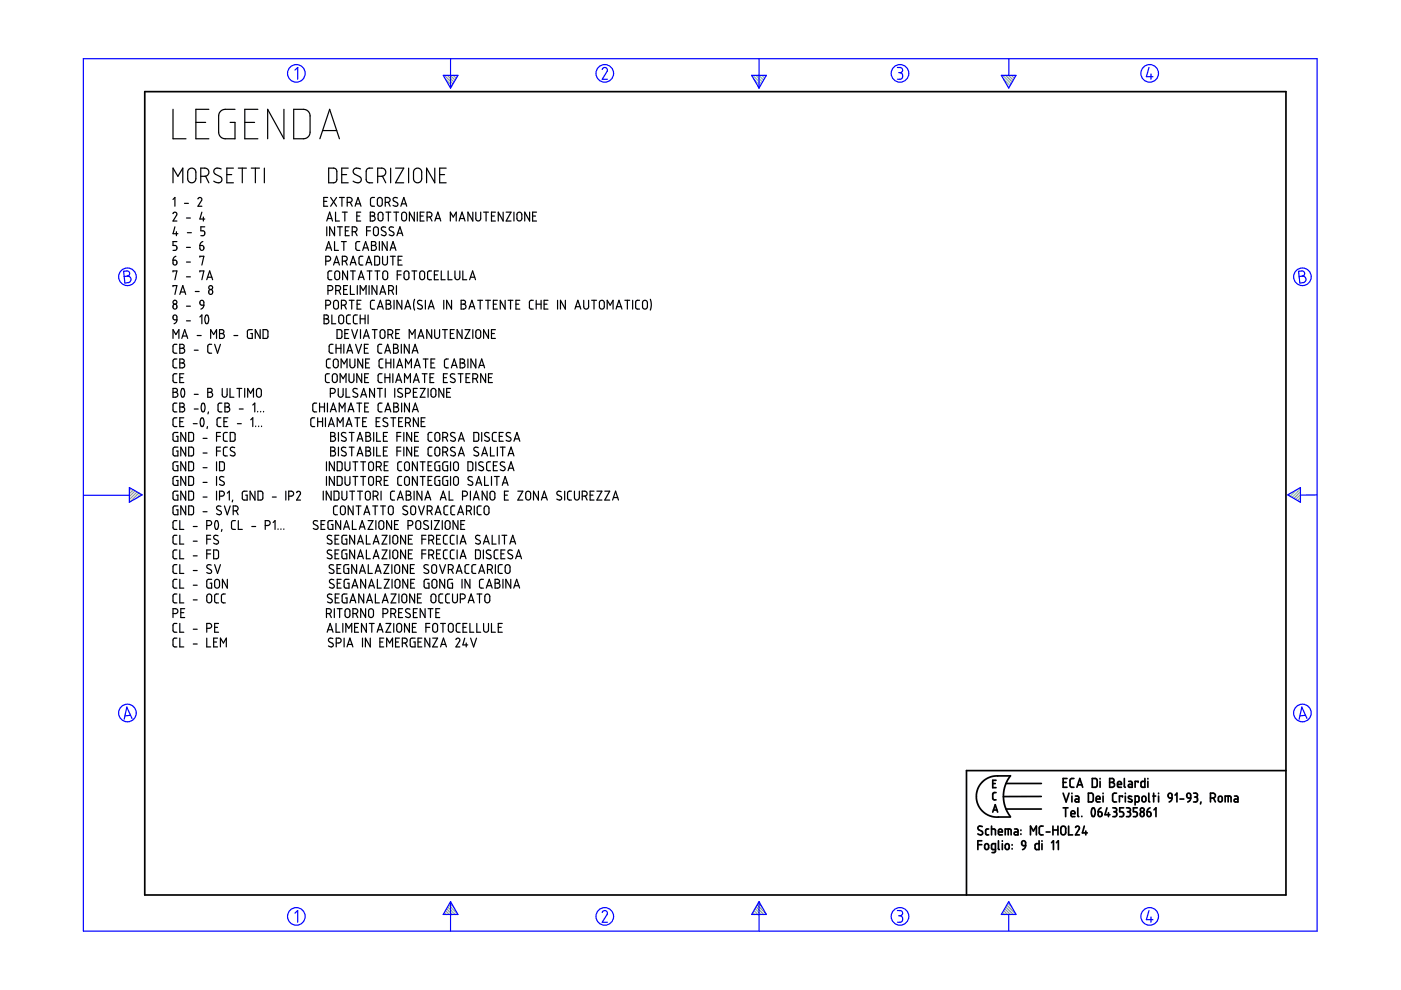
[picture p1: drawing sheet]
<svg xmlns="http://www.w3.org/2000/svg" width="297mm" height="210mm" viewBox="0 0 297 210" stroke-linecap="round" stroke-linejoin="round" font-family="sans-serif">
<g fill="none" stroke="#6c9" stroke-width=".25">
<path d="M94.2 16l1.8 1.8M94.5 16.8l1.3 1.4M94.8 16l1.5 1.4M95.3 18.3l.3 .3M95.5 16l1 1M96.1 16l.6 .6M96.7 16l.3 .2M159.6 16l1.8 1.8M159.9 16.8l1.3 1.4M160.3 16l1.4 1.4M160.7 18.3l.3 .3M160.9 16l1 1"/>
<path d="M161.5 16l.6 .6M162.1 16l.2 .2M212.6 16l1.8 1.8M212.8 16.8l1.3 1.4M213.2 16l1.4 1.4M213.7 18.3l.2 .3M213.8 16l1 1M214.4 16l.7 .6M215.1 16l.2 .2M27.5 103.4h-.1M27.9 103.6l-.5 .4M28.3 103.8l-.9 .9"/>
<path d="M28.7 104.1l-1.3 1.2M29 104.3l-1.6 1.6M29.4 104.5l-1.8 1.9M29.8 104.8l-.8 .8M273.4 104.7l-.3 .3M274.9 103.9l-1.4 1.3M275.7 103.6l-1.8 1.9M275.7 106.1l-.2 .3M275.7 105.5l-.6 .6M275.7 104.9l-1 1M275.7 104.2l-1.4 1.5M94 193.8v.1"/>
<path d="M94.2 193.5l.4 .4M94.4 193.1l.9 .8M94.7 192.7l1.2 1.2M94.9 192.3l1.6 1.6M95.1 191.9l1.9 1.9M95.4 191.5l.8 .8M159.4 193.8v.1M159.6 193.5l.4 .4M159.9 193.1l.8 .8M160.1 192.7l1.2 1.2M160.3 192.3l1.6 1.6M160.5 191.9l1.9 1.9"/>
<path d="M160.8 191.5l.8 .8M212.3 193.8v.1M212.6 193.5l.4 .4M212.8 193.1l.8 .8M213 192.7l1.2 1.2M213.2 192.3l1.6 1.6M213.5 191.9l1.8 1.9M213.7 191.5l.8 .8"/>
</g>
<g fill="none" stroke="#00f" stroke-width=".25">
<path d="M17.7 12.4h261.6v185h-261.6zM62.5 14.9l.6-.6v2.5M94 16h3.1l-1.6 2.7zM95.5 12.4v6.3M127.7 14.7l.5-.4 .5 .3v.5l-1 1.7h1.1M159.4 16h3.1l-1.6 2.7zM160.9 12.4v6.3M190.3 14.3h.7l.3 .3v.6l-.5 .2M190.5 15.4h.3M190.8 15.4l.5 .3v.7l-.3 .4h-.7M212.3 16h3.1l-1.5 2.7zM213.9 12.5v3.5"/>
<path d="M243.6 14.3l-.5 2h1.4M244 15.7v1.1M26.2 57.5l.9-.1 .3 .3 .1 .5-.5 .3 .5 .2 .3 .4-.1 .3-.3 .5-.9 .1zM27 58.5l-.7 .1M275.3 57.5l.9-.1 .3 .3 .1 .5-.5 .3 .5 .2 .3 .4-.1 .4-.2 .3-1 .2zM276.1 58.5l-.7 .1M17.8 105h9.6M27.4 103.4l2.7 1.5-2.7 1.6zM273 104.9l2.7-1.5v3.1zM279.3 104.9l-3.6 .1M27.7 151.7l-1.2 .1M28 152.3l-1.1-2.4-.6 2.6"/>
<path d="M276.8 151.7l-1.2 .1M277.1 152.3l-1.1-2.4-.6 2.6M62.5 193.6l.6-.5v2.4M95.5 191.2v6.2M95.5 191.2l1.6 2.7h-3.1zM127.7 193.5l.1-.3 .5-.1 .5 .4-.1 .4-1 1.6h1.1M160.9 191.2v6.2M160.9 191.2l1.6 2.7h-3.1zM190.3 193.1h.6l.4 .2v.5l-.5 .4M190.5 194.2h.3M190.8 194.2l.5 .3v.7l-.4 .3h-.6M213.9 191.2l1.5 2.7h-3.1z"/>
<path d="M213.9 193.9v3.5M243.6 193.1l-.5 1.9h1.4M244 194.4v1.1"/>
<circle cx="62.8" cy="15.6" r="1.87"/>
<circle cx="128.2" cy="15.6" r="1.87"/>
<circle cx="190.8" cy="15.6" r="1.87"/>
<circle cx="243.8" cy="15.6" r="1.87"/>
<circle cx="27" cy="58.7" r="1.87"/>
<circle cx="276.1" cy="58.7" r="1.87"/>
<circle cx="27" cy="151.2" r="1.87"/>
<circle cx="276.1" cy="151.2" r="1.87"/>
<circle cx="62.8" cy="194.3" r="1.87"/>
<circle cx="128.2" cy="194.3" r="1.87"/>
<circle cx="190.8" cy="194.3" r="1.87"/>
<circle cx="243.8" cy="194.3" r="1.87"/>
</g>
<g fill="none" stroke="#000" stroke-width=".36">
<path d="M30.7 19.4h241.9v170.4h-241.9zM207.3 179.1h.9M208.2 178.3h-.9v1.8M208.3 175.3l-.7-.1-.3 .5 .9 .6 .1 .5-.5 .2-.5-.2M208.9 179l.4-.1 .3 .3v.6l-.3 .3h-.3l-.2-.3zM209.6 175.8h-.4l-.2 .3v.8l.6 .1M210.2 175.8l.8 .1 .1 1.1M210.2 175.2v1.8M210.5 166.1h.5M210.5 172.2l.5-1.6 .5 1.6M210.6 171.7h.8M211.2 168h-.4l-.3 .3v1.1l.7 .2"/>
<path d="M211.2 165.4h-.7v1.6h.7M211.7 176.4h.8l-.2-.6h-.3l-.2 .1-.1 .9 .2 .2h.6M211.7 178.3v1.7l.2 .1M212.5 178.3v.1M212.5 178.9v1.2M213.1 177v-1.2l1.2 .1 .1 1.1M213.2 179l.4-.1 .4 .3v.6l-.3 .3h-.3l-.3-.3zM213.3 166.1h7.5M213.3 171.5h7.5M213.8 175.8v1.2M214.2 164.5h-3.5l-.9 .3-.9 .5-.7 .6-.7 .9-.4 1-.1 1.1 .1 1.1 .4 .9 .7 1 .8 .6 .8 .5 .9 .2h3.5M214.2 164.5l-1 1.7-.5 2.2 .1 1.3 .3 1.3 1.1 2.1"/>
<path d="M214.6 179.1v.1M214.6 179.9v.1M215.1 175.8h.5l.2 .2v1h-.5a.31 .31 0 0 1-.3-.3 .31 .31 0 0 1 .3-.3h.5M216.5 176v.1M216.5 176.8v.1M216.7 178.4h.6l.1 .9-.7-.2-.1-.5zM217.4 179.3l-.1 .5-.5 .3M218.5 177v-1.8l.6 1 .6-1v1.8M220.3 178.3v1.8h-.7l-.1-.3v-.8l.8-.1M220.8 168.9h-8.1M220.9 178.3v.1M220.9 178.9v1.2"/>
<path d="M221.2 175.2h-.6l-.3 .3 .1 1.3 .8 .2M221.8 176.4h.8M222.9 178.7l.5-.4v1.8M223.2 175.2v1.8M223.2 176h1.1M224 178.7l.4-.4v1.8M224.3 175.2v1.8M225 175.4l.5-.2 .4 .3 .1 1.1-.4 .4h-.4l-.3-.3zM225.4 165.9h.6M225.4 168.2l.6 1.8 .7-1.8M225.4 171.3h1M225.9 171.3v1.8"/>
<path d="M226.2 165.1h-.8v1.8h.8M226.6 175.2v1.8h.8M227.1 172.5h.8l-.1-.5-.4-.1-.3 .2v.8l.2 .2h.6M227.3 168.2v.1M227.3 168.8v1.2M227.7 165.1h-.6l-.2 .3v1.4l.3 .1h.5M228 168.8h.5l.2 .2v1h-.5a.31 .31 0 0 1-.3-.3 .31 .31 0 0 1 .3-.3h.5M228 175.5l.3-.3 .5 .1v.4l-.8 1.3h.9M228.3 166.9l.6-1.8 .7 1.8M228.5 166.4h.9M228.5 171.3v1.7l.2 .1M229.4 173.1h.1"/>
<path d="M229.9 175.2l-.4 1.4h1M230.2 176.2v.8M230.8 168.2h.7l.3 .3v1.2l-.3 .3h-.7zM231.6 165.1h.7l.3 .2v1.3l-.2 .3h-.8zM231.6 171.4a.53 .53 0 0 1 .5 .2 .53 .53 0 0 1 .1 .5l-.1 .7a.34 .34 0 0 1-.4 .3 .34 .34 0 0 1-.3-.4v-.6zM232.4 169.4h.8v-.3l-.2-.3-.5 .1-.1 .9 .2 .2h.6M232.8 172.1h.6l.2 .2 .1 .5-.2 .3h-.3l-.3-.1zM233.2 165.1v.1M233.2 165.7v1.2M233.4 171.3l-.4 .3-.2 .5M233.9 168.2v.1M233.9 168.8v1.2"/>
<path d="M234.7 171.3l-.4 1.4h1M235 172.3v.8M235.3 165.1h.6l.3 .3-.1 .4-.3 .1 .4 .1 .1 .3-.1 .4-.3 .2h-.6zM235.3 165.9h.5M235.9 171.3h.7l.1 .2 .1 .3-.4 .3M236.2 172.1h.2M236.4 172.1l.3 .2 .1 .5-.3 .3h-.6M236.7 168.2h-.5l-.3 .3v1.3l.3 .2h.5M236.9 166.3h.9l-.2-.5-.3-.1-.3 .1-.1 .9 .2 .2h.7M238 169v-.2h-.7v1.2M238.2 171.3h-.8v.8h.6l.2 .4-.1 .6h-.7M238.4 165.1v1.7l.2 .1"/>
<path d="M238.6 168.2v.1M238.6 168.8v1.2M238.8 171.3h.5l.3 .2v.4l-.3 .2M239.1 172.1h.2M239.3 172.1l.4 .3-.1 .5-.2 .2h-.6M239.3 165.7h.5l.3 .2v1h-.6a.31 .31 0 0 1-.3-.3 .31 .31 0 0 1 .3-.3h.6M239.9 168.9l-.2-.1a.29 .29 0 0 0-.4 .1 .29 .29 0 0 0 .1 .4l.5 .2a.33 .33 0 0 1 0 .5 .33 .33 0 0 1-.5 0l-.2-.1M240.7 170l.7-.1 .1-.9-.2-.2h-.6v1.9M241.1 171.3h-.8v.8h.6l.2 .3-.1 .7h-.7M241.3 165.9v-.2h-.6v1.2M241.9 172.3l.2-.2 .4 .2 .1 .5-.1 .2-.4 .1-.2-.1zM242.2 169l.2-.2 .4 .1 .2 .8-.2 .2-.4 .1-.3-.2z"/>
<path d="M242.7 165.1v1.8h-.6l-.2-.2 .1-.9 .2-.1h.5M243.2 172.1l.7 .2v.7l-.4 .1-.2-.1zM243.4 165.1v.1M243.4 165.7v1.2M243.6 168.2v1.6l.2 .2M243.8 171.3l-.4 .3-.2 .5M244.4 168.8h.6M244.6 168.2v1.8M244.7 171.7l.4-.4v1.8M245.6 168.2v.1M245.6 168.8v1.2M247.7 168.4l.3-.2 .4 .1 .1 .9-.7-.1z"/>
<path d="M248.5 169.2l-.2 .5-.4 .3M249.1 168.6l.4-.4v1.8M250.2 169.4h.8M251.7 168.3l.3-.1 .3 .1 .2 .9h-.6l-.2-.2zM252.5 169.2l-.2 .5-.5 .3M253.1 168.2l.7 .1 .1 .4-.4 .3M253.3 169h.2M253.5 169l.4 .2v.5l-.2 .3h-.6M254.6 170l-.1 .5M256.6 169.2l.9-.1 .2-.3-.1-.4-.4-.2h-.6v1.8M257.3 169.2l.4 .8M258.4 169l.2-.2 .4 .1 .1 .8-.1 .2-.4 .1-.3-.2z"/>
<path d="M259.8 170v-1.2l1.1 .1 .1 1.1M260.4 168.8v1.2M261.7 168.8h.6l.2 .3v.9h-.6a.31 .31 0 0 1-.3-.3 .31 .31 0 0 1 .3-.3h.6M272.6 163.4h-67.7v26.4M211.1 180.1l-.8-.1-.1-.9 .2-.2h.7v1.6l-.3 .2-.5 .1"/>
<circle cx="242.2" cy="171.7" r=".42"/>
</g>
<g fill="none" stroke="#000" stroke-width=".25">
<path d="M36.7 23.2v6.2h2.7M36.7 38.8v-3.2l1 1.8 1.1-1.8v3.2M40.1 35.9l.4-.3 .5 .1 .5 .6v1.8l-.2 .4-.4 .2h-.5l-.6-.5v-1.8zM41.5 26h2.1M42.6 37.4h1l.5-.3 .2-.8-.3-.5-.4-.2h-1v3.2M43.6 37.4l.7 1.4M44.3 23.2h-2.8v6.2h2.8M46.9 35.8l-1.1-.1-.3 .2-.2 .5 .3 .5 1.3 .7 .2 .4-.2 .5-.3 .2-.4 .1-.9-.4M48.1 37h1M49.5 35.6h-1.4v3.2h1.4M49.8 23.2h-2.4l-.5 .2-.4 .5-.1 .6v3.8l.2 .5 .5 .5 .5 .1h2.2v-3.4h-1M50.5 35.6h1.7"/>
<path d="M51.4 35.6v3.2M51.9 26h2.1M53.3 35.6h1.7M54.1 35.6v3.2M54.7 23.2h-2.8v6.2h2.8M56 35.6v3.2M60.2 23.2v6.2l-3.5-6.2v6.2M62.3 23.2l2.5 .1 .4 .2 .4 .5 .1 4.3-.3 .6-.5 .4-2.6 .1zM67.8 29.4l2.1-6.2 2.1 6.2M68.4 27.7h3M69.7 35.6h1.1l.6 .5v2.2l-.5 .4-1.2 .1zM72.5 37h1"/>
<path d="M73.8 35.6h-1.3v3.2h1.3M76.4 35.8l-1-.1-.4 .2-.1 .5 .2 .5 1.4 .7 .1 .4-.1 .5-.4 .2-.4 .1-.8-.4M79 35.6l-.9 .1-.3 .2-.2 .4 .1 2.1 .5 .4h.8M80.1 37.4h1l.5-.3 .2-.8-.3-.5-.4-.2h-1v3.2M81.1 37.4l.7 1.4M82.8 35.6v3.2M83.9 35.6h1.7l-1.7 3.2h1.7M86.6 35.6v3.2M87.8 36l.4-.3 .5-.1 .4 .2 .3 .4v1.9l-.6 .6h-.6l-.5-.5v-1.8zM92.2 35.6v3.2l-1.8-3.2v3.2M93.2 37h1.1M94.6 35.6h-1.4v3.2h1.4"/>
<path d="M36.7 45.3l.3-.3 .4 .2 .1 .3-.8 1.4h.8M36.7 55.2l.7 .1 .1 .6-.1 .2-.4 .1-.3-.2zM36.7 57.7v-.3h.8l-.4 1.9M36.7 42.3l.4-.4v1.8M37.1 48.1l-.4 1.5h1M37.3 54.3l-.4 .3-.2 .6M37.4 49.1v.9M37.5 51.2h-.8v.8h.5l.3 .4-.1 .6-.7 .1M39.1 43.1h.8M39.5 46.2h.9M39.5 52.5h.9M39.5 55.6h.9"/>
<path d="M39.5 58.7h.9M39.7 49.3h.9M42 42.2l.3-.3 .5 .2v.3l-.8 1.3h.8M42.4 52h.5l.2 .2 .1 .5-.2 .3-.3 .1-.2-.2zM42.4 54.5v-.2h.8l-.4 1.9M42.4 57.7v-.3h.8l-.4 1.9M42.8 45l-.4 1.4h1M43 51.2l-.4 .3-.2 .5M43.1 46v.9M43.4 48.1h-.8v.8h.5l.3 .3-.1 .7-.7 .1M43.8 59.3l.6-1.9 .7 1.9M44 58.8h.9"/>
<path d="M68.6 42.7h.7M69.1 55.4h.5l.4-.3 .1-.3-.2-.4-.8-.1v1.9M69.1 53.1l.6-1.9 .6 1.9M69.2 52.6h.9M69.3 46.9l.6-1.9 .6 1.9M69.3 48.1v1.9M69.4 46.3h.9M69.5 41.9h-.9v1.8h.9M70.1 41.9l1.3 1.8M70.4 57.4l-.6 .1-.3 .3 .1 1.3 .8 .2M70.7 56.2l.7-1.9 .6 1.9M70.9 55.7h.9"/>
<path d="M70.9 48.1v1.9l-1-1.9v1.9M70.9 51.2v1.9h.9M71.1 57.6l.6-.1 .3 .3v1.1l-.4 .4h-.3l-.3-.3v-1.1zM71.1 45v1.9h.9M71.4 41.9l-1.3 1.8M71.5 48.1h1.1M72 41.9h1M72.1 48.1v1.9M72.4 51.2h1M72.5 41.9v1.8M72.6 55.4l.8-.1 .2-.3-.1-.5-.3-.2h-.6v1.9M72.6 45h1"/>
<path d="M72.9 51.2v1.9M73.1 45v1.9M73.2 48.9h.6M73.2 55.4l.4 .8M73.6 42.9l.9-.1 .2-.4-.1-.3-.4-.2h-.6v1.8M73.7 57.4v1.9l-1.1-1.9v1.9M74 48.1h-.8v1.9h.8M74.3 42.9l.4 .8M74.3 56.2l.6-1.9 .6 1.9M74.3 57.4h1M74.4 55.7h.9M74.7 49.1l.9-.1 .1-.4-.1-.3-.3-.2h-.6v1.9"/>
<path d="M74.8 57.4v1.9M75.3 43.7l.6-1.8 .6 1.8M75.3 49.1l.4 .9M75.5 43.2h.9M75.6 45.8h.7M76 59.3l.6-1.9 .6 1.9M76.1 58.8h.9M76.3 51.2h-.6l-.3 .4 .1 1.3 .2 .2h.6M76.5 45h-.9v1.9h.9M76.9 53.1l.6-1.9 .6 1.9M76.9 54.3l-.5 .1-.3 .3 .1 1.3 .7 .2M77.1 52.6h.9"/>
<path d="M77.6 56.2l.6-1.9 .6 1.9M77.7 48.9h.8M77.7 55.7h1M77.8 57.4h1.1M78.4 57.4v1.9M78.5 45h.6l.3 .3v.4l-.4 .1 .3 .1 .2 .4v.3l-.3 .2-.7 .1zM78.5 45.8h.5M78.5 48.1h-.8v1.9M78.8 51.2h.6l.3 .3-.1 .4-.3 .1 .3 .1 .2 .4v.2l-.3 .3-.7 .1zM78.8 52h.5M79.4 48.2l.4-.1 .4 .4v1l-.3 .5-.5-.1-.2-.3v-1.1zM79.4 41.9h-.6l-.3 .4 .1 1.2 .3 .2h.5"/>
<path d="M79.4 54.3h.8l.3 .3v1.3l-.3 .3h-.8zM79.5 57.4h1M80 57.4v1.9M80.2 42l.4-.1 .4 .3v1.1l-.3 .4h-.3l-.4-.3v-1.1zM80.3 45.2l.4-.2 .5 .3v1.1l-.3 .4h-.3l-.4-.3v-1zM80.4 51.2v1.9M81.1 54.3v1.5l.5 .4 .4-.2 .1-.2v-1.5M81.2 57.7l.6-.3 .4 .4v1.1l-.4 .4h-.4l-.2-.4zM81.7 42.9l.8-.1 .2-.4-.1-.3-.3-.2h-.6v1.8M81.8 48.2l-.7-.1-.3 .4 .2 .3 .8 .5v.4l-.3 .3-.7-.2M81.8 45h1.1M82.1 51.2v1.9l-1.1-1.9v1.9"/>
<path d="M82.3 42.9l.4 .8M82.3 45v1.9M82.7 53.1l.6-1.9 .6 1.9M82.8 54.3h1M82.9 52.6h.9M83.3 54.3v1.9M83.4 48.2l-.6-.1-.3 .5 1 .7v.4l-.3 .3-.7-.2M83.5 45h1M84 45v1.9M84.2 50l.6-1.9 .6 1.9M84.2 58.3h.8M84.3 42l-.7-.1-.3 .5 .2 .2 .8 .5v.5l-.5 .1-.5-.2"/>
<path d="M84.3 49.4h.9M84.4 55.2h.6M85 43.7l.6-1.8 .6 1.8M85 57.4h-.8v1.9M85.2 43.2h.9M85.3 54.3h-.9v1.9h.9M85.3 45.1l.6-.1 .3 .3v1.1l-.3 .4h-.4l-.3-.3v-1.1zM85.8 57.6l.6-.1 .3 .3v1.1l-.4 .4h-.3l-.3-.3v-1.1zM87.3 57.4h1.1M87.8 45v1.9l-1-1.9v1.9M87.8 57.4v1.9M88.5 45v1.9"/>
<path d="M89.1 45.8h.6M89.1 57.6l.6-.1 .3 .3v1.1l-.3 .4h-.4l-.3-.3v-1.1zM89.9 45h-.8v1.9h.8M90.6 46l.8-.1 .2-.3-.2-.5-.8-.1v1.9M91.2 46l.4 .9M91.5 57.4l-.6 .1-.2 .3v1.3l.8 .2M92.1 58.3h.6M92.2 46.9l.6-1.9 .7 1.9M92.4 46.3h.9M92.9 57.4h-.8v1.9h.8M93.6 57.4v1.9h.8M95 57.4v1.9h.8"/>
<path d="M95.5 46.9v-1.9l.6 1 .6-1v1.9M96.5 57.4v1.4l.4 .5 .4-.1 .2-.2v-1.6M97.3 46.9l.7-1.9 .6 1.9M97.5 46.3h.9M98.1 57.4v1.9h.9M99.6 59.3l.6-1.9 .6 1.9M99.8 58.8h.8M100.2 45v1.9l-1-1.9v1.9M100.9 45v1.5l.1 .2 .4 .2 .5-.4v-1.5M102.5 45h1.1M103.1 45v1.9M104.2 45.8h.6"/>
<path d="M105 45h-.8v1.9h.8M106.7 45v1.9l-1.1-1.9v1.9M107.3 45h1.1l-1.1 1.9h1.1M109 45v1.9M109.7 45.2l.5-.2 .4 .3v1.1l-.3 .4h-.4l-.3-.3zM112.3 45v1.9l-1-1.9v1.9M112.9 45.8h.6M113.7 45h-.8v1.9h.8M36.7 60.8v-.2h.8l-.4 1.8M36.7 71.8v-1.9l.6 1 .6-1v1.9M36.8 64.6l.2-.1 .4 .1 .1 .6-.1 .2-.4 .1-.3-.1zM36.8 66.9l.2-.1 .4 .1 .1 .9h-.5l-.3-.2z"/>
<path d="M37.5 67.8l-.2 .5-.4 .3M37.5 73h-.5l-.3 .3v1.4l.2 .1 .6 .1M37.5 76.1h-.5l-.3 .3v1.4l.3 .2h.5M37.5 79.2h-.5l-.3 .3v1.4l.3 .2h.5M38.1 73h.7l.3 .3-.1 .3-.3 .3 .3 .1 .2 .3v.2l-.3 .3-.8 .1zM38.1 76.1h.7l.3 .3-.1 .3-.3 .3 .3 .1 .2 .3v.2l-.3 .4h-.8zM38.1 62.4l.7-1.8 .6 1.8M38.1 73.9h.6M38.1 77h.6M38.3 61.9h.9M38.5 71.8l.7-1.9 .6 1.9M38.7 71.2h.9"/>
<path d="M39 79.2h-.9v1.9h.9M39.5 64.9h.9M39.5 68h.9M41.2 74.3h.8M41.4 61.8h.8M41.8 71.1h.9M42.4 67.2l.4-.4v1.8M42.6 63.7h.3l.2 .1 .1 .9-.7-.2-.1-.4zM43.2 64.7l-.2 .6-.4 .2M43.6 66.9a.56 .56 0 0 1 .7 .7l-.2 .7a.35 .35 0 0 1-.4 .3 .35 .35 0 0 1-.2-.5l-.1-.7zM44.3 61.5l.3-.1 .4 .1 .1 .6-.2 .2-.3 .1-.3-.1zM44.7 71.8v-1.9l.6 1 .6-1v1.9"/>
<path d="M44.9 73h-.6l-.3 .3 .1 1.4 .2 .1 .6 .1M45.5 73l.6 1.9 .6-1.9M46.5 69.9h.7l.2 .2v.5l-.3 .1 .3 .1 .2 .4-.3 .5-.8 .1zM46.5 70.7h.6M49.6 71.1h.8M53.5 69.9h-.8l-.2 .3v1.2l.1 .3 .9 .1v-1.1h-.3M55.2 69.9v1.9l-1.1-1.9v1.9M55.8 69.9h.7l.3 .2v1.3l-.3 .4h-.7zM68.7 66.8h.6l.3 .2v.5l-.4 .1 .4 .1 .1 .4-.1 .4-.3 .1h-.6zM68.7 67.6h.5M69.1 64.7l.8-.1 .2-.4-.1-.4-.3-.1h-.6v1.8M69.5 61.6l.9-.1 .2-.4-.2-.4-.3-.1h-.6v1.8"/>
<path d="M69.8 79.2h-.5l-.3 .4 .1 1.3 .2 .2h.5M70 76.1h-.5l-.3 .4 .1 1.3 .2 .2h.5M70.4 66.8v1.8h.8M70.6 79.4l.5-.2 .4 .4v1l-.4 .5-.4-.1-.2-.2v-1.1zM70.6 73h-.5l-.3 .4v1.3l.2 .1 .6 .1M70.8 76.3l.4-.2 .5 .3v1.1l-.3 .5-.5-.1-.2-.3zM70.9 63.8l.4-.1 .4 .3v1.2l-.3 .3h-.3l-.4-.3v-1.1zM71.2 61.6l.8-.1 .2-.3-.1-.4-.3-.2h-.6v1.8M71.2 73.9h1.1M71.2 73v1.9M71.5 69.9h.7l.3 .3v1.2l-.3 .4h-.7zM71.8 61.6l.4 .8"/>
<path d="M72 66.9l.4-.1 .4 .3 .1 1.1-.4 .4-.5-.1-.2-.2v-1.1zM72.3 73v1.9M72.3 78v-1.9l.7 1.1 .6-1.1v1.9M72.4 64.7l.9-.1 .1-.4-.1-.4-.3-.1h-.6v1.8M72.9 61.4h.6M72.9 73v1.9M73 64.7l.4 .8M73.1 70.7h.6M73.5 74.9l.6-1.9 .7 1.9M73.7 60.6h-.8v1.8h.8M73.7 74.4h.9M73.9 69.9h-.8v1.9h.8"/>
<path d="M74 79.2v1.5l.5 .4 .3-.1 .2-.3v-1.5M74 63.7h1.1M74.2 76.1v1.5l.5 .4 .5-.3v-1.6M74.3 66.8h-.5l-.3 .3v1.3l.3 .2h.5M74.3 60.6v1.8h.8M74.6 63.7v1.8M74.6 69.9l.6 1.9 .6-1.9M75.4 73l.6 1.9 .6-1.9M75.7 64.5h.6M75.8 66.8h-.6l-.3 .3 .1 1.3 .2 .2h.6M75.8 60.6v1.8M76.4 62.4v-1.8l.6 1 .6-1v1.8"/>
<path d="M76.4 66.8v1.8M76.4 67.6h1M76.4 69.9v1.9M76.5 63.7h-.8v1.8h.8M76.7 79.2v1.9l-1.1-1.9v1.9M76.9 76.1v1.9l-1-1.9v1.9M77 71.8l.7-1.9 .6 1.9M77.2 71.2h.9M77.3 73.9h.6M77.4 66.8v1.8M77.5 77h.6M78 66.8v1.8"/>
<path d="M78.1 73h-.8v1.9h.8M78.1 79.2h-.8v1.9h.8M78.3 60.6v1.8M78.4 76.1h-.9v1.9h.9M78.9 69.9h1.1M79.4 63.7h-.6l-.3 .4 .1 1.2 .3 .2h.5M79.4 69.9v1.9M79.9 60.6v1.8l-1-1.8v1.8M80 65.5l.6-1.8 .7 1.8M80.2 65h.9M80.5 62.4l.7-1.8 .6 1.8M80.6 70.1l.6-.2 .4 .4v1.1l-.3 .3-.3 .1-.4-.4z"/>
<path d="M80.7 61.9h.9M80.9 73h-.5l-.3 .4 .1 1.3 .1 .1 .6 .1M81 79.2h-.5l-.3 .4v1.3l.2 .2h.6M81.2 76.1h-.5l-.3 .4v1.3l.2 .2h.6M81.6 74.9l.6-1.9 .6 1.9M81.6 79.2v1.9M81.7 74.4h.9M81.8 77h1.1M81.8 76.1v1.9M81.9 63.7h.6l.3 .3v.3l-.4 .2 .4 .2 .1 .5-.4 .3h-.6zM81.9 64.5h.5M82.3 70.9l.8-.1 .2-.4-.1-.3-.4-.2h-.5v1.9"/>
<path d="M82.4 61.6l.9-.1 .1-.4-.1-.4-.3-.1h-.6v1.8M82.7 79.2v1.9M82.9 76.1v1.9M82.9 70.9l.4 .9M83 61.6l.4 .8M83.3 79.2v1.9M83.4 73h.7l.2 .3v.4l-.4 .2h.4l.2 .4-.1 .4-.2 .1-.8 .1zM83.4 73.9h.5M83.5 76.1v1.9M83.5 63.7v1.8M83.9 70.7h.6M84.1 60.6v1.8"/>
<path d="M84.1 78l.6-1.9 .7 1.9M84.3 77.5h.9M84.7 69.9h-.8v1.9h.8M85.1 73v1.9M85.2 63.7v1.8l-1-1.8v1.8M85.8 65.5l.6-1.8 .7 1.8M86 78v-1.9l.6 1.1 .6-1.1v1.9M86 65h.9M86.8 71.8v-1.9l.6 1 .6-1v1.9M86.8 73v1.9l-1.1-1.9v1.9M87.4 74.9l.6-1.9 .6 1.9M87.5 74.4h1"/>
<path d="M87.8 78l.7-1.9 .6 1.9M87.9 63.5l-.2 .9 .2 1.3M88 77.5h.9M88.6 71.8l.7-1.9 .6 1.9M88.8 71.2h.9M89.5 63.8l-.8-.1-.2 .5 .2 .2 .8 .5v.5l-.5 .1-.5-.2M89.5 79.2h1.1M89.7 76.1h1.1M90 79.2v1.9M90.2 63.7v1.8M90.2 76.1v1.9M90.8 65.5l.6-1.8 .7 1.8"/>
<path d="M91 65h.9M91.4 77h.6M91.5 69.9v1.9l-1-1.9v1.9M92 79.2h-.8v1.9h.8M92.2 69.9v1.4l.3 .5 .4-.1 .3-.3v-1.5M92.2 76.1h-.8v1.9h.8M93.8 69.9h1M94.1 63.7v1.8M94.3 69.9v1.9M94.8 79.2h-.8v1.9h.8M95.1 76.1h-.6l-.3 .4 .1 1.3 .2 .2h.6M95.5 70.7h.6"/>
<path d="M95.7 78l.6-1.9 .6 1.9M95.7 63.7v1.8l-1-1.8v1.8M95.9 77.5h.9M96.3 69.9h-.8v1.9h.8M96.4 79.3l-.6-.1-.3 .6 .9 .6 .1 .5-.4 .2-.6-.2M97.1 79.2h1.1M97.6 76.1h.6l.3 .3-.1 .4-.3 .2 .3 .1 .2 .3-.1 .4-.2 .2h-.7zM97.6 77h.5M97.7 79.2v1.9M97.8 63.7h.6l.3 .3-.1 .3-.3 .2 .3 .1 .2 .4-.1 .3-.3 .2h-.6zM97.8 64.5h.5M98 69.9v1.9l-1.1-1.9v1.9"/>
<path d="M98.6 69.9h1l-1 1.9h1M99.2 76.1v1.9M99.4 65.5l.7-1.8 .6 1.8M99.6 65h.9M99.6 79.2h-.8v1.9h.8M100.2 69.9v1.9M100.9 76.1v1.9l-1.1-1.9v1.9M101 70.1l.5-.2 .4 .4v1l-.3 .4h-.4l-.3-.3zM101.3 63.7h1M101.5 78l.6-1.9 .6 1.9M101.7 77.5h.9M101.8 63.7v1.8"/>
<path d="M103 79.2v1.9l-1.1-1.9v1.9M103 63.7h1M103.5 63.7v1.8M103.6 69.9v1.9l-1.1-1.9v1.9M104.2 70.7h.6M104.4 79.2h-.8v1.9h.8M104.6 64.5h.6M105 69.9h-.8v1.9h.8M105.5 63.7h-.9v1.8h.9M107.1 63.7v1.8l-1-1.8v1.8M107.7 63.7h1.1M108.2 63.7v1.8"/>
<path d="M109.4 64.5h.6M110.2 63.7h-.8v1.8h.8M113.1 63.7h-.5l-.4 .3 .1 1.4 .3 .1h.5M113.7 64.5h1M113.7 63.7v1.8M114.7 63.7v1.8M115.4 64.5h.6M116.2 63.7h-.8v1.8h.8M118.2 63.7v1.8M119.9 63.7v1.8l-1.1-1.8v1.8M121.9 65.5l.6-1.8 .6 1.8M122.1 65h.9"/>
<path d="M123.8 63.7v1.4l.4 .4h.3l.3-.4v-1.4M125.4 63.7h1.1M125.9 63.7v1.8M127.2 63.9l.5-.2 .4 .3v1.1l-.3 .4h-.4l-.3-.3zM128.7 65.5v-1.8l.7 1 .6-1v1.8M130.6 65.5l.6-1.8 .7 1.8M130.8 65h.9M132.5 63.7h1M133 63.7v1.8M134.1 63.7v1.8M135.6 63.7h-.6l-.2 .3v1.4l.3 .1h.5M136.3 63.9l.5-.2 .4 .3v1.2l-.3 .3-.5-.1-.2-.2z"/>
<path d="M137.9 63.5l.2 .9-.2 1.3M36.7 82.4h.6l.3 .2-.1 .5-.3 .1h.3l.2 .3v.4l-.3 .3h-.7zM36.7 83.2h.5M37.5 85.5h-.6l-.2 .3v1.4l.8 .1M37.5 88.6h-.5l-.3 .3v1.4l.3 .1h.5M37.7 91.7h-.7l-.3 .3v1.2l.3 .4h.7v-1.1h-.3M37.7 94.8h-.7l-.3 .3v1.3l.2 .2 .8 .1v-1.1h-.3M37.7 97.9h-.7l-.3 .3v1.3l.2 .2 .8 .1v-1.1h-.3M38.1 85.5h.7l.3 .3-.1 .3-.3 .2 .2 .1 .3 .3-.1 .4-.3 .2h-.7zM38.1 80.1h.7M38.1 86.3h.6M38.1 89.4h.7"/>
<path d="M38.5 82.4a.55 .55 0 0 1 .7 .8l-.2 .8a.34 .34 0 0 1-.4 .2 .34 .34 0 0 1-.2-.5l-.1-.6zM39 88.6h-.9v1.8h.9M39.4 91.7v1.9l-1.1-1.9v1.9M39.4 94.8v1.9l-1.1-1.9v1.9M39.4 97.9v1.9l-1.1-1.9v1.9M40 91.7h.8l.2 .3v1.2l-.2 .3-.8 .1zM40 94.8h.8l.2 .3v1.2l-.2 .3-.8 .1zM40 97.9h.8l.2 .3v1.2l-.3 .4h-.7zM41 89.8h.8M41.2 83.6h.8M41.2 86.7h.8M42.7 88.7a.55 .55 0 0 1 .6 .7l-.2 .7a.34 .34 0 0 1-.4 .3 .34 .34 0 0 1-.2-.4l-.1-.7z"/>
<path d="M42.9 85.5a.56 .56 0 0 1 .6 .8l-.2 .7a.35 .35 0 0 1-.4 .3 .35 .35 0 0 1-.2-.5v-.6zM43.1 92.9h.8M43.1 96.1h.8M43.1 99.2h.8M44 90.4l-.1 .5M44 82.4h.7l.3 .2-.1 .5-.3 .1 .3 .1 .2 .3-.1 .4-.3 .2h-.7zM44 83.2h.6M44.2 87.3l-.1 .5M45.9 97.9v1.9M45.9 92.5h.8M45.9 95.6h.8M46.5 97.9h.8l.3 .3v1.2l-.3 .4h-.8z"/>
<path d="M46.7 91.7h-.8v1.9M46.7 94.8h-.8v1.9M46.8 88.6h-.6l-.2 .3v1.2l.3 .3h.5M47.1 85.5h-.6l-.3 .3 .1 1.4 .8 .1M47.1 82.4v1.4l.4 .4 .4-.1 .2-.3 .1-1.4M47.5 89.4h.6M47.7 85.5h.6l.3 .2v.4l-.4 .2 .4 .2 .1 .3-.3 .5h-.7zM47.7 86.3h.5M48.2 91.7h-.5l-.3 .3v1.4l.3 .2h.5M48.2 94.8h-.5l-.3 .3v1.3l.3 .3h.5M48.3 88.6h-.8v1.8h.8M48.8 82.4v1.8h.8"/>
<path d="M48.8 91.7h.8l.2 .3v1.2l-.2 .3-.8 .1zM49.8 94.9l-.7-.1-.3 .4 .2 .4 .7 .4 .1 .5-.3 .2-.7-.2M50.2 82.4h1.1M50.3 89.8h.9M50.7 82.4v1.8M50.7 86.7h.9M51.9 82.4v1.8M52.5 84.2v-1.8l.6 1 .6-1v1.8M53.2 89l.4-.4v1.8M53.6 85.9l.4-.4v1.8M54.2 90.3v.1M54.5 82.5l.5-.1 .4 .3v1.1l-.3 .4h-.5l-.2-.3z"/>
<path d="M54.6 87.2v.1M54.8 90.3v.1M55.3 87.2v.1M55.5 90.3v.1M55.9 87.2v.1M66.7 88.6h-.6l-.2 .3 .1 1.4 .2 .1h.5M67.1 85.5h-.5l-.3 .3 .1 1.4 .7 .1M67.4 89.4h1M67.4 88.6v1.8M67.8 86.3h1M67.8 85.5v1.8M68.4 88.6v1.8"/>
<path d="M68.8 85.5v1.8M69 88.6v1.8M69.2 97.9v1.9M69.4 85.5v1.8M69.6 90.4l.7-1.8 .6 1.8M69.8 89.9h.9M70 83.4l1-.2 .1-.4-.2-.3-.9-.1v1.8M70 87.3l.7-1.8 .6 1.8M70.1 91.7h.7l.2 .3v.4l-.4 .1 .4 .2 .1 .4-.4 .5h-.6zM70.1 94.8h.6l.3 .3v.4l-.4 .1 .4 .2 .1 .3-.2 .5-.8 .1zM70.1 92.5h.5M70.1 95.6h.5"/>
<path d="M70.2 86.8h.9M70.9 97.9v1.9l-1.1-1.9v1.9M71.5 97.9h.7l.3 .2v1.3l-.3 .4h-.7zM71.5 90.4v-1.8l.6 1 .6-1v1.8M71.7 82.4v1.4l.4 .4 .4-.1 .2-.3v-1.4M71.8 91.7v1.9M71.8 94.8v1.9M71.9 87.3v-1.8l.6 1 .7-1v1.8M72.1 81.1v-1.9l.6 1.1 .7-1.1v1.9M73.2 97.9v1.6l.5 .3 .5-.3v-1.6M73.3 91.8l-.6-.1-.2 .2-.1 .3 1 .7-.1 .5-.4 .2-.5-.3M73.3 94.9l-.6-.1-.3 .5 1 .7-.1 .5-.4 .2-.5-.2"/>
<path d="M73.4 82.4v1.8h.8M73.4 90.4l.6-1.8 .6 1.8M73.5 89.9h.9M73.8 87.3l.6-1.8 .6 1.8M74 86.8h.9M74 91.7h1.1M74 94.8h1.1M74.6 91.7v1.9M74.6 94.8v1.9M74.8 97.9h1.1M75.2 88.6h1.1M75.3 97.9v1.9"/>
<path d="M75.6 85.5h1.1M75.7 93.6l.6-1.9 .6 1.9M75.7 96.7l.6-1.9 .6 1.9M75.8 82.5l-.7-.1-.3 .4 .2 .3 .8 .4v.5l-.5 .2-.5-.2M75.8 88.6v1.8M75.9 93h.9M75.9 96.2h.9M76.2 85.5v1.8M76.5 84.2l.6-1.8 .6 1.8M76.5 97.9h1M76.7 83.7h.9M76.9 89.4h.6"/>
<path d="M77 97.9v1.9M77.3 80.1h.6M77.3 86.3h.6M77.6 91.7h.7l.2 .3-.1 .4-.3 .1 .4 .2 .1 .4-.4 .5h-.6zM77.6 94.8h.6l.3 .3-.1 .4-.3 .1 .4 .2 .1 .3-.3 .5-.7 .1zM77.6 92.5h.5M77.6 95.6h.5M77.7 88.6h-.8v1.8h.8M78.1 85.5h-.8v1.8h.8M78.3 98h.6l.3 .3v1l-.3 .5h-.4l-.3-.4-.1-1.1zM79.2 91.7v1.9M79.2 94.8v1.9"/>
<path d="M79.4 82.4v1.8l-1-1.8v1.8M79.8 89.4h.6M79.8 99l.9-.2 .1-.3v-.4l-.4-.2h-.6v1.9M79.9 91.7v1.9h.8M79.9 94.8v1.9h.8M80 82.4h1M80.4 99l.4 .8M80.5 82.4v1.8M80.6 88.6h-.8v1.8h.8M81 85.5h-.6l-.2 .4v1.3l.8 .1M81.3 92.5h.6M81.3 95.6h.6"/>
<path d="M81.5 98.7h.6M81.6 80.1h1.1M81.6 87.3l.7-1.8 .6 1.8M81.7 82.4v1.8M81.8 86.8h.9M82.1 88.7l-.6-.1-.3 .4 .2 .3 .7 .5 .1 .5-.5 .1-.5-.2M82.1 91.7h-.8v1.9h.8M82.1 94.8h-.8v1.9h.8M82.3 97.9h-.8v1.9h.8M82.9 88.6h1M83.4 88.6v1.8M83.5 85.5h.7l.2 .3v.3l-.4 .2 .3 .1 .2 .3v.4l-.3 .2h-.7z"/>
<path d="M83.5 86.3h.5M83.7 82.4v1.8M83.9 81.1l.6-1.9 .7 1.9M84.1 80.6h.9M84.2 92.5h.8M84.2 95.6h.8M84.5 89.4h.7M85 91.7h-.8v1.9M85 94.8h-.8v1.9M85.2 97.9h-.6l-.3 .3v1.3l.3 .3h.6M85.2 85.5v1.8M85.3 82.5l-.7-.1-.3 .5 .2 .2 .7 .4 .1 .5-.5 .2-.5-.2"/>
<path d="M85.4 88.6h-.9v1.8h.9M85.6 91.7v1.9M85.6 94.8v1.9M85.8 81.1v-1.9l.6 1.1 .6-1.1v1.9M85.9 98.1l.6-.1 .3 .3v1.1l-.3 .4h-.4l-.3-.3v-1.1zM86 83.4h.6l.3-.2 .1-.4-.2-.4h-.8v1.8M86 89.6h.6l.3-.2 .1-.4-.2-.3-.8-.1v1.8M86.6 89.6l.4 .8M86.8 85.5v1.8l-1-1.8v1.8M87.3 91.7v1.9l-1.1-1.9v1.9M87.3 94.8v1.9l-1.1-1.9v1.9M87.4 87.3l.7-1.8 .6 1.8"/>
<path d="M87.6 86.8h.9M87.7 81.1l.6-1.9 .6 1.9M87.7 83.2h.6M87.8 80.6h.9M87.9 92.5h.6M87.9 95.6h.6M88.5 82.4h-.8v1.8h.8M88.5 97.9v1.9l-1.1-1.9v1.9M88.7 88.6v1.8l-1-1.8v1.8M88.7 91.7h-.8v1.9h.8M88.7 94.8h-.8v1.9h.8M89.1 82.4h1l-1 1.8h1"/>
<path d="M89.1 97.9h1M89.3 89.4h.6M89.6 97.9v1.9M90.1 88.6h-.8v1.8h.8M90.8 82.4v1.8M90.8 98.7h.6M91.2 80.1h.6M91.5 82.5l.5-.1 .4 .3v1.1l-.3 .4h-.4l-.3-.3zM91.6 91.7h-.5l-.3 .3v1.4l.8 .2M91.6 94.8h-.6l-.2 .3v1.3l.3 .3h.5M91.6 97.9h-.8v1.9h.8M92.4 91.8l.5-.1 .3 .4v1.1l-.4 .4-.4-.1-.2-.3v-1z"/>
<path d="M92.4 95l.5-.2 .3 .4v1.1l-.3 .3-.3 .1-.4-.3v-1.1zM93.2 97.9h-.7l-.3 .3v1.2l.2 .4h.8v-1.1h-.3M93.9 92.7h.7l.2-.2 .1-.4-.2-.3-.8-.1v1.9M93.9 95.8l.8-.1 .2-.3-.1-.4-.4-.2h-.5v1.9M94 80.1h.7M94.1 82.4v1.8l-1.1-1.8v1.8M94.5 92.7l.4 .9M94.5 95.8l.4 .9M94.7 83.2h.6M94.9 97.9h-.8l-.2 .3v1.3l.2 .2 .8 .1v-1.1h-.3M95.5 82.4h-.8v1.8h.8M95.5 97.9v1.9"/>
<path d="M96.3 98.1l.4-.2 .5 .3v1.2l-.3 .4-.5-.1-.2-.3zM96.5 91.8l-.6-.1-.3 .2-.1 .3 .2 .2 .8 .5v.5l-.5 .2-.5-.3M96.5 94.9l-.7-.1-.3 .5 .2 .2 .8 .5v.5l-.5 .2-.5-.2M97.2 93.6l.6-1.9 .6 1.9M97.2 96.7l.6-1.9 .6 1.9M97.4 93h.9M97.4 96.2h.9M98.8 80.1h.6M99.2 97.9h.7l.3 .3v1.3l-.2 .3h-.8zM100.2 80.3l1-.2 .1-.4-.2-.3-.9-.2v1.9M100.5 91.7h.7l.3 .2v1.3l-.3 .3-.7 .1zM100.9 97.9v1.9"/>
<path d="M100.9 80.3l.4 .8M101.4 94.9l-.6-.1-.3 .5 .1 .2 .8 .5v.5l-.5 .2-.4-.2M102.1 91.7v1.9M102.1 96.7l.6-1.9 .7 1.9M102.3 96.2h.9M102.4 98l-.6-.1-.3 .5 .1 .3 .8 .4 .1 .4-.4 .3-.6-.2M103.6 80.1h.6M103.7 91.8l-.6-.1-.3 .1-.1 .4 .2 .2 .8 .5v.5l-.5 .2-.5-.3M104 97.9h-.6l-.2 .3v1.3l.2 .3h.6M104 94.8v1.9h.8M104.6 98.7h.6M105.2 91.7h-.6l-.2 .4 .1 1.3 .7 .2"/>
<path d="M105.5 97.9h-.9v1.9h.9M105.5 94.8v1.9M105.9 92.5h.6M106.1 94.8h1M106.6 94.8v1.9M106.7 91.7h-.8v1.9h.8M107 98l-.6-.1-.3 .5 .1 .3 .8 .4 .1 .4-.4 .3-.6-.2M107.7 96.7l.7-1.9 .6 1.9M107.7 99.8l.7-1.9 .6 1.9M107.9 96.2h.9M107.9 99.3h.9M108.2 91.8l-.6-.1-.2 .2-.1 .3 1 .7v.5l-.5 .2-.5-.3"/>
<path d="M109 93.6l.6-1.9 .6 1.9M109.1 93h.9M37.5 110.4h-.6l-.2 .3v1.4l.8 .1M37.5 113.5h-.6l-.2 .3v1.4l.3 .2h.5M37.5 116.6h-.5l-.3 .3v1.4l.3 .2h.5M37.5 119.7h-.5l-.3 .3v1.3l.3 .3h.5M37.7 101h-.7l-.3 .3v1.3l.1 .2 .9 .1v-1h-.3M37.7 104.1l-.7 .1-.3 .3v1.2l.1 .2 .9 .1v-1h-.3M37.7 107.3h-.7l-.3 .3v1.2l.1 .3h.9v-1h-.3M38.1 110.4v1.8h.9M38.1 113.5v1.9h.9M38.1 116.6v1.9h.9"/>
<path d="M38.1 119.7v1.9h.9M39.4 101v1.9l-1.1-1.9v1.9M39.4 104.1v1.9l-1.1-1.9v1.9M39.4 107.3v1.8l-1.1-1.8v1.8M40 101l.8 .1 .2 .2v1.2l-.3 .4h-.7zM40 104.1l.8 .1 .2 .2v1.2l-.3 .4h-.7zM40 107.3h.7l.3 .2v1.2l-.3 .4h-.7zM41 111.6h.8M41 114.7h.8M41 117.9h.8M43.1 102.3h.8M43.1 105.4h.8"/>
<path d="M43.1 108.5h.8M43.8 111.4h.6l.4-.2 .1-.4-.2-.3-.9-.1v1.8M43.8 114.3h.9M43.8 117.4h.9M44.7 113.5h-.9v1.9M44.7 116.6h-.9v1.9M44.8 119.8l-.6-.1-.3 .1-.1 .4 .2 .3 .8 .4v.5l-.5 .2-.5-.2M45.3 116.6h.8l.2 .3v1.2l-.2 .3-.8 .1zM45.5 119.7l.6 1.9 .6-1.9M45.7 110.5a.48 .48 0 0 1 .5 .1 .48 .48 0 0 1 .1 .6l-.1 .8a.35 .35 0 0 1-.5 .2 .35 .35 0 0 1-.1-.5l-.1-.6zM45.9 101v1.9M45.9 104.1v1.9"/>
<path d="M46.2 113.6l-.6-.1-.3 .5 .9 .6 .1 .3v.3l-.5 .2-.5-.3M46.5 105.2l.9-.2 .2-.4-.2-.3-.9-.2v1.9M46.8 107.4l-.6-.1-.3 .4 .2 .3 .8 .5v.4l-.5 .2-.5-.2M47.1 112.2l-.2 .5M47.5 101.1l-.7-.1-.2 .2-.1 .4 1 .7v.4l-.3 .2-.7-.2M47.6 107.3l.6 1.8 .6-1.8M48.2 104.6l.4-.5v1.9M49.3 106l-.1 .4M49.4 108.3h.6l.4-.2 .1-.4-.2-.3-.9-.1v1.8M49.9 110.4h-.6l-.2 .3v1.4l.8 .1M50.1 108.3l.4 .8M50.5 110.4v1.8h.9"/>
<path d="M52.4 104.1l-.8 .1-.2 .3v1.2l.1 .2 .9 .1v-1h-.3M53.4 111.6h.8M54.1 104.1v1.9l-1.1-1.9v1.9M54.7 104.1l.7 .1 .3 .2v1.2l-.3 .4h-.7zM56.2 111.4l.8-.1 .3-.3-.1-.4-.3-.2h-.7v1.8M57.7 105.4h.9M57.9 110.8l.4-.4v1.8M58.9 112.1v.1M59.6 112.1v.1M60.2 112.1v.1M60.6 104.1v1.9M61.2 105.2l.9-.2 .2-.3-.2-.4-.9-.2v1.9"/>
<path d="M62.9 104.5l.3-.3 .4 .1 .1 .5-.8 1.2h.8M67.4 110.5l-.7-.1-.3 .5 .2 .2 .7 .4 .1 .6-.5 .1-.5-.2M68.1 111.2h.6M68.5 104.1v1.9M68.9 110.4h-.8v1.8h.8M69.2 101v1.9M70.2 104.1v1.9l-1-1.9v1.9M70.3 113.6l-.7-.1-.2 .4 .1 .3 .8 .5 .1 .5-.6 .2-.4-.3M70.3 116.7l-.7-.1-.2 .5 .1 .2 .8 .5 .1 .5-.6 .2-.4-.2M70.6 110.4h-.8l-.2 .2-.1 1.3 .2 .3h.9v-1h-.3M70.7 119.8l-.6-.1-.2 .1-.1 .4 .1 .3 .9 .4-.1 .5-.4 .2-.5-.2M70.8 104.1l.8 .1 .2 .2 .1 1.3-.3 .3h-.8z"/>
<path d="M70.9 101v1.9l-1.1-1.9v1.9M71 114.3h.6M71 117.4h.6M71.5 101h.6l.4 .2v1.4l-.3 .3h-.7zM71.5 107.3h-.5l-.3 .3 .1 1.4 .7 .1M71.9 113.5h-.9v1.9h.9M71.9 116.6h-.9v1.9h.9M72.2 110.4v1.8l-1-1.8v1.8M72.3 107.5l.5-.2 .4 .3v1.1l-.3 .4h-.5l-.2-.3zM72.3 119.7h-.8v1.9h.8M72.5 104.1v1.5l.5 .4 .3-.1 .2-.3v-1.5M72.9 112.2l.6-1.8 .6 1.8"/>
<path d="M73 111.7h.9M73.2 101v1.5l.4 .4 .6-.3v-1.6M73.5 113.5h-.7l-.3 .2v1.4l.3 .3h.7v-1.1h-.3M73.5 116.6h-.7l-.3 .2v1.4l.3 .3h.7v-1.1h-.3M73.9 119.7h-.7l-.3 .3v1.2l.3 .4h.7v-1.1h-.3M74.1 104.1h1.1M74.7 104.1v1.9M74.7 110.4v1.8h.8M74.8 101h1.1M74.9 107.3v1.8l-1.1-1.8v1.8M75.2 113.5v1.9l-1.1-1.9v1.9M75.2 116.6v1.9l-1.1-1.9v1.9"/>
<path d="M75.3 101v1.9M75.5 107.3h1M75.6 119.7v1.9l-1-1.9v1.9M75.8 104.1h1.1M75.8 115.4l.6-1.9 .6 1.9M75.8 118.5l.6-1.9 .6 1.9M76 114.9h.9M76 118h.9M76 107.3v1.8M76.2 112.2l.6-1.8 .6 1.8M76.3 104.1v1.9M76.3 111.7h.9"/>
<path d="M76.5 101h1M77 101v1.9M77.2 109.1l.6-1.8 .6 1.8M77.3 108.6h.9M77.6 104.3l.5-.1 .4 .3v1.1l-.4 .4h-.4l-.2-.3v-1.1zM77.7 113.5v1.9h.8M77.7 116.6v1.9h.8M78 110.4h1.1l-1.1 1.8h1.1M78.1 119.7v1.9h.8M78.3 101.2l.5-.2 .4 .4v1l-.4 .5-.4-.1-.2-.2zM79 107.3h1.1M79.1 105.2l.9-.2 .2-.4-.2-.3-.9-.2v1.9"/>
<path d="M79.1 115.4l.7-1.9 .6 1.9M79.1 118.5l.7-1.9 .6 1.9M79.3 114.9h.9M79.3 118h.9M79.5 107.3v1.8M79.7 110.4v1.8M79.8 105.2l.4 .8M79.8 102.1l.9-.2 .1-.3v-.4l-.3-.2h-.7v1.9M80.4 102.1l.4 .8M80.5 110.5l.5-.1 .4 .4-.1 1.1-.4 .3-.4-.1-.2-.3v-1zM80.7 107.3h1M80.8 104.1v1.9"/>
<path d="M81 113.5h1l-1 1.9h1M81 116.6h1l-1 1.9h1M81.2 107.3v1.8M81.4 119.7h1l-1 1.9h1M81.5 101.9h.6M82.3 101h-.8v1.9h.8M82.5 107.4l.5-.1 .4 .4v1l-.4 .4h-.3l-.3-.3-.1-1zM82.7 113.5v1.9M82.7 116.6v1.9M83 110.4v1.8l-1-1.8v1.8M83.1 119.7v1.9M83.4 113.7l.5-.2 .4 .4v1.1l-.4 .4-.4-.1-.2-.3z"/>
<path d="M83.4 116.8l.5-.2 .4 .3v1.2l-.4 .4-.4-.1-.2-.3zM83.7 104.1l-.6 .1-.3 .4 .1 1.2 .2 .2h.6M83.7 111.2h.6M83.8 119.9l.5-.2 .4 .4v1.1l-.3 .4h-.4l-.3-.4v-1zM84.3 106l.6-1.9 .6 1.9M84.4 105.5h.9M84.5 110.4h-.8v1.8h.8M85.2 101h-.6l-.3 .3 .1 1.4 .2 .2h.6M85.9 101.2l.5-.2 .4 .4v1.1l-.4 .4-.4-.1-.2-.2v-1.1zM86 113.5v1.9l-1.1-1.9v1.9M86 116.6v1.9l-1.1-1.9v1.9M86.1 104.1l.7 .1 .3 .3-.1 .3-.3 .2 .3 .1 .2 .3v.2l-.3 .4h-.8z"/>
<path d="M86.1 105h.6M86.3 107.4l-.6-.1-.3 .4 .2 .4 .8 .4v.4l-.5 .2-.5-.2M86.4 119.7v1.9l-1-1.9v1.9M86.5 111.4h.6l.3-.2 .1-.3-.1-.4-.9-.1v1.8M86.6 114.3h.6M86.6 117.4h.6M87.2 107.4l.5-.1 .4 .3v1.2l-.4 .3h-.4l-.2-.4zM87.4 113.5h-.8v1.9h.8M87.4 116.6h-.8v1.9h.8M87.8 104.1v1.9M87.8 119.7h-.8v1.9h.8M88.3 110.5l.5-.1 .4 .3v1.1l-.4 .4h-.3l-.3-.3v-1.1z"/>
<path d="M88.5 101v1.9l-1.1-1.9v1.9M88.7 107.3l.6 1.8 .7-1.8M89.1 101h1M89.5 104.1v1.9l-1.1-1.9v1.9M89.5 114.3h.8M89.5 117.4h.8M89.6 101v1.9M90.1 106l.6-1.9 .6 1.9M90.3 105.5h.8M90.3 113.5h-.8v1.9M90.3 116.6h-.8v1.9M90.6 108.3l.8-.1 .2-.3v-.4l-.4-.2h-.6v1.8"/>
<path d="M90.8 110.5l-.7-.1-.3 .5 1 .7v.5l-.5 .1-.5-.2M90.8 101.9h.6M90.8 119.8l-.6-.1-.2 .1-.1 .4 .1 .3 .8 .4v.5l-.5 .2-.4-.2M90.9 114.5h.6l.3-.2 .1-.4-.2-.3-.8-.1v1.9M90.9 117.6h.6l.3-.1 .1-.4-.2-.4-.8-.1v1.9M91.2 108.3l.4 .8M91.5 110.4v1.8M91.5 114.5l.4 .9M91.5 117.6l.4 .9M91.6 101h-.8v1.9h.8M91.7 119.9l.4-.2 .4 .3 .1 1.2-.4 .4h-.3l-.3-.3-.1-1.1zM92.1 110.4h1l-1 1.8h1"/>
<path d="M92.3 109.1l.6-1.8 .6 1.8M92.4 108.6h.9M92.6 114.3h.6M92.6 117.4h.6M93.2 119.7l.6 1.9 .6-1.9M93.2 101h-.7l-.3 .3v1.2l.2 .4h.8v-1h-.3M93.3 106l.7-1.9 .6 1.9M93.4 113.5h-.8v1.9h.8M93.4 116.6h-.8v1.9h.8M93.5 105.5h.9M93.8 110.4v1.8M94.6 110.5l.5-.1 .3 .4v1.1l-.4 .3-.4-.1-.2-.3v-1z"/>
<path d="M94.8 113.5h-.5l-.3 .4 .1 1.3 .2 .2h.5M94.8 116.6h-.6l-.2 .4v1.2l.3 .3h.5M94.9 101h-.8l-.2 .3v1.3l.1 .2 .9 .1v-1h-.3M95 107.3h-.6l-.3 .3 .1 1.4 .8 .1M95.2 104.1v1.9h.9M95.5 101v1.9M96.3 101.2l.4-.2 .5 .3v1.2l-.4 .4-.4-.1-.2-.3zM96.3 113.5h-.6l-.2 .3v1.4l.3 .2h.5M96.3 116.6h-.5l-.3 .3v1.4l.3 .2h.5M96.4 107.3h-.6l-.2 .3 .1 1.4 .7 .1M96.9 113.5v1.9M96.9 116.6v1.9"/>
<path d="M97 109.1l.7-1.8 .6 1.8M97.1 110.4v1.8l-1-1.8v1.8M97.2 108.6h.9M97.6 115.4l.6-1.9 .6 1.9M97.6 118.5l.6-1.9 .6 1.9M97.7 111.2h.6M97.7 114.9h.9M97.7 118h.9M98.1 105.2l.9-.2 .1-.4-.2-.3-.8-.2v1.9M98.5 110.4h-.8v1.8h.8M98.9 108.3l.9-.2 .1-.3-.1-.4-.9-.1v1.8M99.4 119.7h-.5l-.3 .3v1.3l.3 .3h.5"/>
<path d="M99.5 108.3l.4 .8M99.7 104.1v1.9M100.1 101.1l-.6-.1-.3 .5 .2 .3 .7 .4 .1 .5-.3 .2-.7-.2M100.4 106l.6-1.9 .6 1.9M100.5 105.5h.9M100.6 107.3v1.8M100.8 116.6h.7l.3 .3 .1 1.3-.3 .2-.8 .1zM100.9 119.7h-.5l-.3 .3v1.3l.3 .3h.5M100.9 102.9l.6-1.9 .6 1.9M101 102.4h.9M101.7 113.6l-.6-.1-.3 .4 .2 .3 .8 .5v.5l-.5 .2-.5-.3M102 107.3h-.6l-.2 .4 .1 1.3 .7 .1"/>
<path d="M102.5 116.6v1.9M102.5 115.4l.6-1.9 .6 1.9M102.7 114.9h.8M102.7 101v1.9h.9M102.8 107.4l.5-.1 .4 .3v1.1l-.4 .4h-.4l-.2-.3zM103.3 104.1v1.9l-1.1-1.9v1.9M104 116.7l-.7-.1-.2 .5 .2 .2 .8 .5v.5l-.5 .2-.5-.2M104.1 104.3l.4-.1 .4 .3v1.1l-.3 .4h-.4l-.3-.3v-1.1zM104.2 101v1.9M104.4 113.5v1.9h.8M104.8 101h1.1M105 119.7v1.9"/>
<path d="M105.3 101v1.9M105.6 116.6h-.5l-.3 .3v1.4l.3 .2h.5M105.8 113.5v1.9M106.2 117.4h.6M106.4 113.5h1.1M106.5 119.7h-.5l-.4 .4 .1 1.2 .3 .3h.5M106.5 102.9l.6-1.9 .6 1.9M106.7 102.4h.8M107 105h.6M107 113.5v1.9M107.1 116.6h-.9v1.9h.9M107.2 119.9l.5-.2 .4 .4v1.1l-.3 .4h-.4l-.3-.4z"/>
<path d="M107.8 104.1h-.8v1.9h.8M108.1 115.4l.6-1.9 .6 1.9M108.3 114.9h.9M108.6 116.7l-.7-.1-.2 .5 .1 .2 .8 .5v.5l-.5 .2-.4-.2M109.3 118.5l.7-1.9 .6 1.9M109.5 118h.9M109.8 104.1h1l-1 1.9h1M111.6 104.3l.5-.1 .4 .3v1.1l-.4 .4h-.3l-.3-.3v-1.1zM114.2 104.1v1.9l-1.1-1.9v1.9M114.8 106l.6-1.9 .6 1.9M115 105.5h.9M119 104.2h-.7l-.3 .4 .2 .3 .8 .4v.5l-.3 .2-.7-.2"/>
<path d="M119.7 104.1v1.9M121.2 104.1l-.6 .1-.3 .3 .1 1.3 .2 .2h.6M121.8 104.1v1.5l.1 .3 .4 .1 .3-.1 .2-.3v-1.5M123.4 105.2l1-.2 .1-.4-.2-.3-.9-.2v1.9M124.1 105.2l.4 .8M125.1 105h.6M125.9 104.1h-.8v1.9h.8M126.6 104.1h1l-1 1.9h1M128.2 104.1h1.1l-1.1 1.9h1.1M129.9 106l.6-1.9 .6 1.9M130.1 105.5h.9M36.7 130.1l.8-.1 .2-.4-.1-.3-.3-.2h-.6v1.8"/>
<path d="M37.5 122.8l-.5 .1-.3 .2v1.4l.2 .2h.6M37.5 125.9l-.5 .1-.3 .3v1.3l.2 .2h.6M37.5 132.2h-.5l-.3 .3v1.3l.3 .2h.5M37.5 135.3h-.6l-.2 .3v1.4l.8 .2M38.1 122.8v1.9h.9M38.1 125.9v1.9h.9M38.1 132.2v1.8h.9M38.1 135.3v1.9h.9M38.3 129.9h.7M39.2 129.1h-.9v1.8h.9M41 121h.8M41 124.1h.8"/>
<path d="M41 127.2h.8M41 133.4h.8M41 136.5h.8M43.8 133.2h.6l.4-.2 .1-.4-.2-.3-.9-.1v1.8M43.8 135.3v1.9h.9M43.9 126.2l.5-.3 .5 .4v1.1l-.3 .4h-.4l-.3-.3zM44.9 122.8l-.8 .1-.2 .2-.1 1.3 .2 .3h.9v-1h-.3M45.3 136.1h.6M45.5 133h.6M45.6 123l.5-.2 .4 .3v1.2l-.3 .4-.5-.1-.2-.3zM46.1 135.3h-.8v1.9h.8M46.3 125.9l-.5 .1-.3 .3 .1 1.3 .2 .2h.5"/>
<path d="M46.3 132.2h-.8v1.8h.8M46.7 137.2v-1.9l.7 1 .6-1v1.9M47.8 125.9l-.6 .1-.3 .3 .1 1.3 .2 .2h.6M48.2 122.8v1.9l-1-1.9v1.9M69.2 130.1l.8-.1 .3-.3-.2-.5-.9-.1v1.8M69.4 134l.6-1.8 .6 1.8M69.6 133.5h.8M69.8 130.1l.5 .8M70.4 126h-.7l-.3 .4 .1 .3 .9 .5v.4l-.4 .2-.6-.2M70.6 135.4l-.7-.1-.3 .5 .2 .3 .7 .3 .1 .6-.5 .2-.5-.3M70.8 122.9h-.7l-.2 .2-.1 .3 1 .6v.5l-.2 .2-.8-.2M70.9 129.1v1.8"/>
<path d="M71.1 126.8h.6M71.2 132.2v1.8h.9M71.3 136.3l.8-.1 .2-.3v-.4l-.4-.2h-.6v1.9M71.5 120.5h.6M71.5 123.7h.6M71.5 129.1h1M71.9 125.9h-.8v1.9h.8M72 129.1v1.8M72.3 122.8h-.8v1.9h.8M72.7 132.2v1.8M73 135.3v1.9M73.3 134v-1.8l.6 1 .7-1v1.8"/>
<path d="M73.4 129.2l.4-.1 .4 .4v1l-.4 .4h-.4l-.2-.3v-1zM73.6 125.9l-.8 .1-.2 .2-.1 1.3 .2 .3h.9v-1h-.3M73.6 137.2l.6-1.9 .6 1.9M73.7 136.6h1M74 122.8l-.8 .1-.2 .2v1.3l.2 .3h.8v-1h-.3M74.2 127.8l.6-1.9 .6 1.9M74.4 127.3h.9M74.6 124.7l.6-1.9 .7 1.9M74.8 124.2h.9M74.8 130.1l.8-.1 .3-.3-.2-.5-.9-.1v1.8M75.2 133h.6M75.4 130.1l.5 .8"/>
<path d="M76 132.2h-.8v1.8h.8M76.2 121.6l.7-1.9 .6 1.9M76.4 121.1h.9M76.9 135.3v1.9M77.1 125.9v1.9l-1-1.9v1.9M77.5 122.8v1.9l-1-1.9v1.9M77.5 129.1v1.8l-1-1.8v1.8M77.7 132.2v1.8l-1.1-1.8v1.8M77.7 127.8l.7-1.9 .6 1.9M77.9 127.3h.9M78.1 124.7l.7-1.9 .6 1.9M78.3 129.2l.5-.1 .4 .3v1.1l-.4 .4h-.4l-.2-.3z"/>
<path d="M78.3 132.2h1M78.3 124.2h.9M78.5 135.3v1.9l-1-1.9v1.9M78.8 132.2v1.8M79.5 121.6l.7-1.9 .6 1.9M79.6 125.9v1.9h.8M79.7 121.1h.9M80 134l.6-1.8 .6 1.8M80 122.8v1.9h.8M80.1 133.5h.9M80.5 136.1h.7M81 127.8l.7-1.9 .6 1.9"/>
<path d="M81.2 130.1l.9-.2 .2-.3-.2-.3-.2-.2h-.7v1.8M81.2 127.3h.9M81.4 135.3h-.9v1.9h.9M81.5 122.8h1l-1 1.9h1M81.8 132.2h1.1l-1.1 1.8h1.1M82 137.2v-1.9l.6 1 .6-1v1.9M82.9 130.1l.8-.1 .2-.3-.1-.5-.9-.1v1.8M82.9 125.9h1l-1 1.9h1M83.1 122.8v1.9M83.5 132.2v1.8M83.5 130.1l.4 .8M83.9 123l.4-.2 .5 .3v1.2l-.3 .4-.5-.1-.2-.3z"/>
<path d="M83.9 136.1h.6M84.2 132.4l.6-.2 .3 .3 .1 1.1-.4 .4h-.4l-.3-.3zM84.5 129.9h.7M84.6 125.9v1.9M84.7 135.3h-.8v1.9h.8M85.3 136.3l.8-.1 .2-.3v-.4l-.4-.2h-.6v1.9M85.3 126.1l.5-.2 .4 .4v1.1l-.3 .4h-.3l-.4-.3v-1.1zM85.4 129.1h-.9v1.8h.9M85.9 136.3l.4 .9M86.4 122.8v1.9l-1-1.9v1.9M86.8 132.2v1.8l-1-1.8v1.8M86.9 129.2l-.6-.1-.3 .4 .2 .4 .7 .3 .1 .5-.4 .2-.6-.2"/>
<path d="M87 120.5h.7M87.1 123.7h.6M87.4 133h.7M87.7 129.9h.6M87.9 125.9v1.9l-1-1.9v1.9M87.9 122.8h-.8v1.9h.8M88 135.3h-.7l-.3 .2v1.3l.1 .3 .9 .1v-1.1h-.3M88.3 132.2h-.9v1.8h.9M88.5 129.1h-.8v1.8h.8M88.5 126.8h.7M88.6 136.1h.7M89.3 125.9h-.8v1.9h.8"/>
<path d="M89.5 135.3h-.9v1.9h.9M90.1 129.1v1.8l-1-1.8v1.8M90.3 133h.8M90.8 129.1h1M91 122.8h-.7l-.3 .3-.1 1.2 .2 .4h.9v-1h-.3M91.1 135.3v1.9l-1-1.9v1.9M91.1 132.2h-.8v1.8M91.3 129.1v1.8M91.4 126.2l.5-.3 .5 .4v1.1l-.3 .4h-.3l-.4-.3zM91.7 135.3h1.1l-1.1 1.9h1.1M91.8 123l.5-.1 .3 .3v1l-.3 .5h-.3l-.4-.3v-1.1zM91.9 132.4l.5-.2 .4 .4v1l-.4 .4h-.3l-.3-.3-.1-1.1z"/>
<path d="M92.4 129.9h.6M93.2 129.1h-.8v1.8h.8M93.4 132.2h1M93.4 137.2l.6-1.9 .7 1.9M93.6 136.6h.9M93.9 125.9l-.6 .1-.3 .3 .1 1.3 .2 .2h.6M93.9 132.2v1.8M94.3 122.8v1.9l-1.1-1.9v1.9M95.1 120.8l.8-.2 .2-.3-.2-.4-.8-.2v1.9M95.2 132.3l.5-.1 .4 .3v1.1l-.4 .4h-.3l-.3-.3v-1.1zM95.3 125.9l-.5 .1-.3 .3 .1 1.3 .1 .2h.6M95.7 120.8l.4 .8"/>
<path d="M95.9 122.8l-.7 .1-.3 .2v1.3l.2 .3h.8v-1h-.3M95.9 125.9l.1 1.6 .5 .3 .5-.4v-1.5M96.7 135.6l.3-.3 .4 .2 .1 .4-.8 1.3h.8M96.7 121.6l.6-1.9 .7 1.9M96.9 121.1h.9M97.6 132.2h-.6l-.3 .3 .1 1.3 .3 .2h.5M97.6 127l.9-.2 .1-.2v-.4l-.4-.3h-.6v1.9M98 122.8v1.9M98.2 133h.6M98.5 135.3l-.4 1.4h1.1M98.8 136.3v.9M99 132.2h-.8v1.8h.8"/>
<path d="M99.3 127.8l.6-1.9 .6 1.9M99.4 127.3h.9M99.6 122.8v1.9l-1-1.9v1.9M99.6 132.2v1.8h.9M99.8 135.3l.6 1.9 .6-1.9M101.1 132.2v1.8h.8M101.1 125.9h1.1M101.5 121.6l.6-1.9 .6 1.9M101.7 121.1h.9M101.7 125.9v1.9M102.5 122.8l-.6 .1-.2 .2v1.4l.3 .2h.5M102.5 132.2v1.4l.1 .2 .4 .2 .5-.3 .1-1.5"/>
<path d="M102.9 126.1l.5-.2 .4 .4v1.1l-.3 .4h-.3l-.4-.3zM103.1 124.7l.6-1.9 .7 1.9M103.3 124.2h.9M103.4 120.8l.8-.2 .2-.2-.1-.5-.4-.2h-.5v1.9M104 120.8l.4 .8M104.2 132.2v1.8h.8M105 122.8l.6 .1 .3 .2-.1 .4-.3 .2 .5 .3v.3l-.3 .4h-.7zM105 123.7h.5M105.6 133h.7M106.5 132.2h-.9v1.8h.9M106.6 122.8v1.9M108.3 122.8v1.9l-1-1.9v1.9"/>
<path d="M108.9 124.7l.6-1.9 .7 1.9M109.1 124.2h.9"/>
<circle cx="37.1" cy="64.1" r=".41"/>
<circle cx="44.7" cy="61" r=".41"/>
</g>
</svg>
